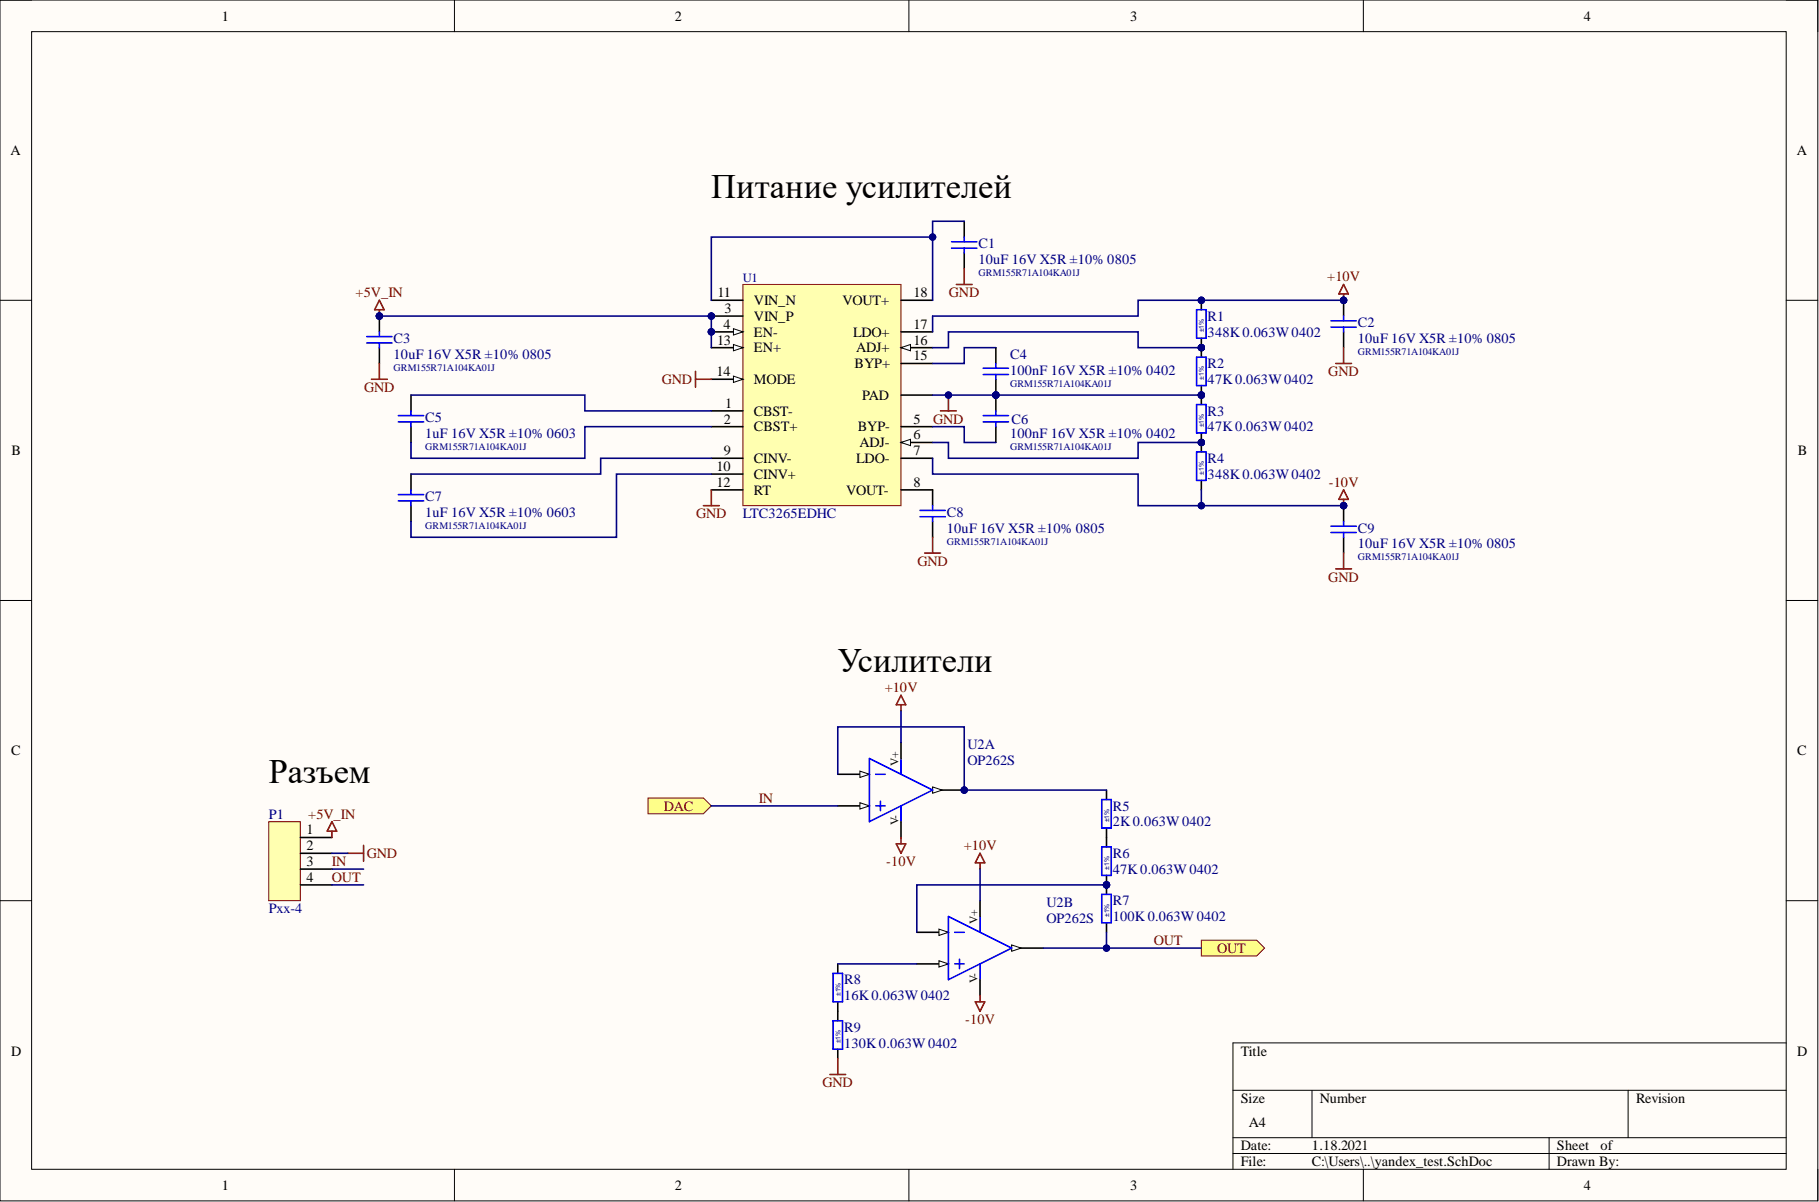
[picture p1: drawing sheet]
<svg xmlns="http://www.w3.org/2000/svg" width="292mm" height="193mm" viewBox="0 0 292 193" stroke-linecap="round" stroke-linejoin="round" font-family="sans-serif">
<defs><g id="words">
<g font-size="5.5">
<text x="114.2" y="31.8">Питание усилителей</text>
<text x="134.5" y="107.9">Усилители</text>
<text x="43.2" y="125.7">Разъем</text>
</g>
<g font-size="2.3">
<text x="35.6" y="3.3">1</text>
<text x="108.4" y="3.3">2</text>
<text x="181.5" y="3.3">3</text>
<text x="254.3" y="3.3">4</text>
<text x="1.7" y="24.9">A</text>
<text x="288.5" y="24.9">A</text>
<text x="115.2" y="47.7">11</text>
<text x="146.7" y="47.7">18</text>
<text x="116.2" y="52.8">4</text>
<text x="116.3" y="50.2">3</text>
<text x="121.1" y="51.5">VIN_P</text>
<text x="121.1" y="49">VIN_N</text>
<text x="135.3" y="49">VOUT+</text>
<text x="146.7" y="52.8">17</text>
<text x="115.2" y="55.3">13</text>
<text x="121.1" y="54">EN-</text>
<text x="121.1" y="56.6">EN+</text>
<text x="137" y="54">LDO+</text>
<text x="137.2" y="59.1">BYP+</text>
<text x="137.5" y="56.6">ADJ+</text>
<text x="146.7" y="57.8">15</text>
<text x="146.7" y="55.3">16</text>
<text x="115.1" y="60.4">14</text>
<text x="116.4" y="65.5">1</text>
<text x="121.1" y="61.6">MODE</text>
<text x="138.4" y="64.2">PAD</text>
<text x="116.3" y="68">2</text>
<text x="121.1" y="66.7">CBST-</text>
<text x="121.1" y="69.3">CBST+</text>
<text x="137.7" y="69.3">BYP-</text>
<text x="138" y="71.8">ADJ-</text>
<text x="146.7" y="68">5</text>
<text x="146.7" y="70.5">6</text>
<text x="1.9" y="73.1">B</text>
<text x="115.1" y="75.6">10</text>
<text x="116.3" y="73.1">9</text>
<text x="121.1" y="74.3">CINV-</text>
<text x="121.1" y="76.9">CINV+</text>
<text x="137.5" y="74.3">LDO-</text>
<text x="146.7" y="73.1">7</text>
<text x="288.7" y="73.1">B</text>
<text x="115.1" y="78.1">12</text>
<text x="121.1" y="79.4">RT</text>
<text x="135.9" y="79.4">VOUT-</text>
<text x="146.7" y="78.1">8</text>
<text x="1.8" y="121.3">C</text>
<text x="288.6" y="121.3">C</text>
<text x="49.2" y="133.9">1</text>
<text x="49.2" y="136.5">2</text>
<text x="49.2" y="139">3</text>
<text x="49.2" y="141.6">4</text>
<text x="1.8" y="169.5">D</text>
<text x="199.3" y="169.5">Title</text>
<text x="288.6" y="169.5">D</text>
<text x="199.3" y="177.1">Size</text>
<text x="212" y="177.1">Number</text>
<text x="262.7" y="177.1">Revision</text>
<text x="199.3" y="184.7">Date:</text>
<text x="200.5" y="180.9">A4</text>
<text x="210.7" y="184.7">1.18.2021</text>
<text x="250" y="184.7">Sheet</text>
<text x="257" y="184.7">of</text>
<text x="35.6" y="191">1</text>
<text x="108.4" y="191">2</text>
<text x="181.5" y="191">3</text>
<text x="199.3" y="187.2">File:</text>
<text x="210.7" y="187.2">C:\Users\..\yandex_test.SchDoc</text>
<text x="250" y="187.2">Drawn By:</text>
<text x="254.3" y="191">4</text>
</g>
<g font-size="2.3" fill="#000080">
<text x="157.1" y="39.8">C1</text>
<text x="157.1" y="42.4">10uF 16V X5R ±10% 0805</text>
<text x="193.9" y="51.5">R1</text>
<text x="218" y="52.5">C2</text>
<text x="63.2" y="55.1">C3</text>
<text x="63.2" y="57.6">10uF 16V X5R ±10% 0805</text>
<text x="162.2" y="57.6">C4</text>
<text x="193.9" y="54">348K0.063W0402</text>
<text x="193.9" y="59.1">R2</text>
<text x="218" y="55.1">10uF 16V X5R ±10% 0805</text>
<text x="162.2" y="60.1">100nF 16V X5R ±10% 0402</text>
<text x="193.9" y="61.6">47K0.063W0402</text>
<text x="68.3" y="67.7">C5</text>
<text x="68.3" y="70.3">1uF 16V X5R ±10% 0603</text>
<text x="162.2" y="70.3">100nF 16V X5R ±10% 0402</text>
<text x="162.5" y="68">C6</text>
<text x="193.9" y="66.7">R3</text>
<text x="193.9" y="69.3">47K0.063W0402</text>
<text x="193.9" y="74.3">R4</text>
<text x="193.9" y="76.9">348K0.063W0402</text>
<text x="68.3" y="80.4">C7</text>
<text x="68.3" y="83">1uF 16V X5R ±10% 0603</text>
<text x="119.3" y="83.2">LTC3265EDHC</text>
<text x="152" y="83">C8</text>
<text x="152" y="85.5">10uF 16V X5R ±10% 0805</text>
<text x="218" y="85.5">C9</text>
<text x="218" y="88">10uF 16V X5R ±10% 0805</text>
<text x="155.3" y="120.2">U2A</text>
<text x="155.3" y="122.8">OP262S</text>
<text x="43.2" y="131.4">P1</text>
<text x="178.7" y="130.1">R5</text>
<text x="178.7" y="132.7">2K0.063W0402</text>
<text x="178.7" y="137.7">R6</text>
<text x="178.7" y="140.3">47K0.063W0402</text>
<text x="43.2" y="146.6">Pxx-4</text>
<text x="168" y="145.6">U2B</text>
<text x="168" y="148.1">OP262S</text>
<text x="178.7" y="145.4">R7</text>
<text x="178.7" y="147.9">100K0.063W0402</text>
<text x="135.5" y="158">R8</text>
<text x="135.5" y="160.6">16K0.063W0402</text>
<text x="135.5" y="165.7">R9</text>
<text x="135.5" y="168.2">130K0.063W0402</text>
</g>
<g font-size="2.3" fill="#800000">
<text x="57.1" y="47.7">+5V_IN</text>
<text x="152.4" y="47.7">GND</text>
<text x="213.1" y="45.2">+10V</text>
<text x="58.5" y="62.9">GND</text>
<text x="106.3" y="61.6">GND</text>
<text x="213.3" y="60.4">GND</text>
<text x="149.8" y="68">GND</text>
<text x="111.8" y="83.2">GND</text>
<text x="213.4" y="78.1">-10V</text>
<text x="147.3" y="90.8">GND</text>
<text x="213.3" y="93.4">GND</text>
<text x="142.1" y="111.1">+10V</text>
<text x="49.5" y="131.4">+5V_IN</text>
<text x="106.6" y="130.1">DAC</text>
<text x="121.8" y="128.9">IN</text>
<text x="58.9" y="137.7">GND</text>
<text x="154.8" y="136.5">+10V</text>
<text x="53.3" y="139">IN</text>
<text x="53.3" y="141.6">OUT</text>
<text x="142.3" y="139">-10V</text>
<text x="185.3" y="151.7">OUT</text>
<text x="195.5" y="153">OUT</text>
<text x="155" y="164.4">-10V</text>
<text x="132.1" y="174.5">GND</text>
</g>
<text font-size="2" fill="#000080" x="119.3" y="45.2">U1</text>
<g font-size="1.9">
<text x="144.3" y="123" transform="rotate(-90 144.3 123)">V+</text>
<text x="144.3" y="132.5" transform="rotate(-90 144.3 132.5)">V-</text>
<text x="157" y="148.4" transform="rotate(-90 157 148.4)">V+</text>
<text x="157" y="157.9" transform="rotate(-90 157 157.9)">V-</text>
</g>
<g font-size="1.6" fill="#000080">
<text x="157.1" y="44.3">GRM155R71A104KA01J</text>
<text x="63.2" y="59.5">GRM155R71A104KA01J</text>
<text x="218" y="57">GRM155R71A104KA01J</text>
<text x="162.2" y="62.1">GRM155R71A104KA01J</text>
<text x="68.3" y="72.2">GRM155R71A104KA01J</text>
<text x="162.2" y="72.2">GRM155R71A104KA01J</text>
<text x="68.3" y="84.9">GRM155R71A104KA01J</text>
<text x="152" y="87.4">GRM155R71A104KA01J</text>
<text x="218" y="90">GRM155R71A104KA01J</text>
</g>
<g font-size="1.1" fill="#000080">
<text x="193.3" y="53.4" transform="rotate(-90 193.3 53.4)">±1%</text>
<text x="193.3" y="61" transform="rotate(-90 193.3 61)">±1%</text>
<text x="193.3" y="68.6" transform="rotate(-90 193.3 68.6)">±1%</text>
<text x="193.3" y="76.2" transform="rotate(-90 193.3 76.2)">±1%</text>
<text x="178.1" y="132" transform="rotate(-90 178.1 132)">±1%</text>
<text x="178.1" y="139.6" transform="rotate(-90 178.1 139.6)">±1%</text>
<text x="178.1" y="147.2" transform="rotate(-90 178.1 147.2)">±1%</text>
<text x="135" y="159.9" transform="rotate(-90 135 159.9)">±1%</text>
<text x="135" y="167.5" transform="rotate(-90 135 167.5)">±1%</text>
</g>
</g></defs>
<path d="M0 0h291.9v192.8h-291.9z" fill-rule="evenodd" fill="#fffcf8"/>
<path d="M0 0h291.9v192.8h-291.9z" fill="none" stroke="#000" stroke-width=".16"/>
<path d="M5.1 5.1h281.7v182.6h-281.7z" fill-rule="evenodd" fill="#fffcf8"/>
<g fill="none" stroke="#000" stroke-width=".16">
<path d="M0 0h5.1M5.1 5.1h281.7v182.6h-281.7zM73 0v5.1M146 0v5.1M218.9 0v5.1M286.8 0h5.1v5.1M0 48.2h5.1M286.8 48.2h5.1M0 96.4h5.1M286.8 96.4h5.1M0 144.6h5.1M286.8 144.6h5.1"/>
<path d="M198 175h88.8M210.7 175v7.6M261.4 175v7.6M286.8 167.4h-88.8v20.3M73 187.7v5.1M146 187.7v5.1M198 182.6h88.8M198 185.2h88.8M218.9 187.7v5.1M248.8 182.6v5.1M291.9 187.7v5.1"/>
</g>
<circle cx="154.8" cy="126.8" r=".51" fill="#000080"/>
<circle cx="154.8" cy="126.8" r=".51" fill="none" stroke="#000080" stroke-width=".16"/>
<path d="M134.5 124.3h5.1" fill="none" stroke="#000" stroke-width=".25"/>
<path d="M138.1 123.8l1.5 .5-1.5 .5z" fill="#f8fcff"/>
<path d="M138.1 123.8l1.5 .5-1.5 .5z" fill="none" stroke="#000" stroke-width=".16"/>
<path d="M134.5 129.4h5.1" fill="none" stroke="#000" stroke-width=".25"/>
<path d="M138.1 128.9l1.5 .5-1.5 .5z" fill="#f8fcff"/>
<path d="M138.1 128.9l1.5 .5-1.5 .5z" fill="none" stroke="#000" stroke-width=".16"/>
<path d="M149.8 126.8h5" fill="none" stroke="#000" stroke-width=".25"/>
<path d="M149.8 126.3l1.5 .5-1.5 .5z" fill="#f8fcff"/>
<path d="M149.8 126.3l1.5 .5-1.5 .5z" fill="none" stroke="#000" stroke-width=".16"/>
<circle cx="154.8" cy="126.8" r=".51" fill="#000080"/>
<circle cx="154.8" cy="126.8" r=".51" fill="none" stroke="#000080" stroke-width=".16"/>
<path d="M139.6 121.8l10.2 5-10.2 5.1zM140.6 124.3h1.5M140.6 129.4h1.5M141.4 128.6v1.5M144.7 121.8v2.5M144.7 129.4v2.5M176.9 128.4h1.5v4.5h-1.5z" fill="none" stroke="#00f" stroke-width=".25"/>
<path d="M144.7 119.2v2.6M144.7 131.9v2.6M177.7 126.8v1.6M177.7 132.9v1.6M147.2 149.7h5.1" fill="none" stroke="#000" stroke-width=".25"/>
<path d="M150.8 149.2l1.5 .5-1.5 .5z" fill="#f8fcff"/>
<path d="M150.8 149.2l1.5 .5-1.5 .5z" fill="none" stroke="#000" stroke-width=".16"/>
<path d="M147.2 154.7h5.1" fill="none" stroke="#000" stroke-width=".25"/>
<path d="M150.8 154.2l1.5 .5-1.5 .6z" fill="#f8fcff"/>
<path d="M150.8 154.2l1.5 .5-1.5 .6z" fill="none" stroke="#000" stroke-width=".16"/>
<path d="M162.5 152.2h5" fill="none" stroke="#000" stroke-width=".25"/>
<path d="M162.5 151.7l1.5 .5-1.5 .5z" fill="#f8fcff"/>
<path d="M162.5 151.7l1.5 .5-1.5 .5z" fill="none" stroke="#000" stroke-width=".16"/>
<path d="M152.3 147.1l10.2 5.1-10.2 5.1zM153.3 149.7h1.5M153.3 154.7h1.5M154.1 154v1.5M157.4 147.1v2.6M157.4 154.7v2.6" fill="none" stroke="#00f" stroke-width=".25"/>
<path d="M157.4 144.6v2.5M157.4 157.3v2.5" fill="none" stroke="#000" stroke-width=".25"/>
<path d="M192.9 150.9h8.9l1.3 1.3-1.3 1.3h-8.9z" fill-rule="evenodd" fill="#ffff80"/>
<path d="M192.9 150.9h8.9l1.3 1.3-1.3 1.3h-8.9z" fill="none" stroke="#800000" stroke-width=".16"/>
<circle cx="177.7" cy="142.1" r=".51" fill="#000080"/>
<circle cx="177.7" cy="142.1" r=".51" fill="none" stroke="#000080" stroke-width=".16"/>
<path d="M177.7 140.5v1.6" fill="none" stroke="#000" stroke-width=".25"/>
<circle cx="177.7" cy="142.1" r=".51" fill="#000080"/>
<circle cx="177.7" cy="142.1" r=".51" fill="none" stroke="#000080" stroke-width=".16"/>
<path d="M177.7 134.5v1.5" fill="none" stroke="#000" stroke-width=".25"/>
<path d="M176.9 136h1.5v4.5h-1.5z" fill="none" stroke="#00f" stroke-width=".25"/>
<circle cx="177.7" cy="142.1" r=".51" fill="#000080"/>
<circle cx="177.7" cy="142.1" r=".51" fill="none" stroke="#000080" stroke-width=".16"/>
<path d="M177.7 142.1v1.5M177.7 148.1v1.6" fill="none" stroke="#000" stroke-width=".25"/>
<circle cx="177.7" cy="142.1" r=".51" fill="#000080"/>
<circle cx="177.7" cy="142.1" r=".51" fill="none" stroke="#000080" stroke-width=".16"/>
<path d="M176.9 143.6h1.5v4.5h-1.5z" fill="none" stroke="#00f" stroke-width=".25"/>
<path d="M104.1 128.1h8.9l1.2 1.3-1.2 1.2h-8.9z" fill-rule="evenodd" fill="#ffff80"/>
<path d="M104.1 128.1h8.9l1.2 1.3-1.2 1.2h-8.9z" fill="none" stroke="#800000" stroke-width=".16"/>
<path d="M134.5 154.7v1.6M134.5 160.8v3.1M134.5 168.4v1.6" fill="none" stroke="#000" stroke-width=".25"/>
<path d="M133.8 156.3h1.5v4.5h-1.5zM133.8 163.9h1.5v4.5h-1.5z" fill="none" stroke="#00f" stroke-width=".25"/>
<path d="M144.7 111.6l.7 1.5h-1.5zM144.7 113.1v1.1M143.9 135.5h1.5l-.7 1.5zM144.7 134.5v1M157.4 137l.7 1.5h-1.5zM157.4 138.5v1M157.4 159.8v1M133.3 172.5h2.5M134.5 170v2.5M156.6 160.8h1.5l-.7 1.6z" fill="none" stroke="#800000" stroke-width=".25"/>
<circle cx="114.2" cy="50.7" r=".51" fill="#000080"/>
<circle cx="114.2" cy="50.7" r=".51" fill="none" stroke="#000080" stroke-width=".16"/>
<circle cx="114.2" cy="53.3" r=".51" fill="#000080"/>
<circle cx="114.2" cy="53.3" r=".51" fill="none" stroke="#000080" stroke-width=".16"/>
<path d="M119.3 45.7h25.4v35.5h-25.4z" fill-rule="evenodd" fill="#ffffb0"/>
<path d="M119.3 45.7h25.4v35.5h-25.4z" fill="none" stroke="#800000" stroke-width=".16"/>
<path d="M114.2 50.7h5.1M114.2 66h5.1M114.2 68.5h5.1" fill="none" stroke="#000" stroke-width=".25"/>
<circle cx="114.2" cy="50.7" r=".51" fill="#000080"/>
<circle cx="114.2" cy="50.7" r=".51" fill="none" stroke="#000080" stroke-width=".16"/>
<path d="M114.2 53.3h5.1" fill="none" stroke="#000" stroke-width=".25"/>
<path d="M117.8 52.8l1.5 .5-1.5 .5z" fill="#f8fcff"/>
<path d="M117.8 52.8l1.5 .5-1.5 .5z" fill="none" stroke="#000" stroke-width=".16"/>
<circle cx="114.2" cy="53.3" r=".51" fill="#000080"/>
<circle cx="114.2" cy="53.3" r=".51" fill="none" stroke="#000080" stroke-width=".16"/>
<path d="M144.7 68.5h5.1M144.7 71h5.1" fill="none" stroke="#000" stroke-width=".25"/>
<path d="M144.7 71l1.5-.5v1z" fill="#f8fcff"/>
<path d="M144.7 71l1.5-.5v1z" fill="none" stroke="#000" stroke-width=".16"/>
<path d="M114.2 48.2h5.1M114.2 55.8h5.1M114.2 73.6h5.1M114.2 78.6h5.1M114.2 76.1h5.1M144.7 73.6h5.1M144.7 78.6h5.1" fill="none" stroke="#000" stroke-width=".25"/>
<path d="M117.8 55.3l1.5 .5-1.5 .5z" fill="#f8fcff"/>
<path d="M117.8 55.3l1.5 .5-1.5 .5z" fill="none" stroke="#000" stroke-width=".16"/>
<path d="M114.2 60.9h5.1" fill="none" stroke="#000" stroke-width=".25"/>
<path d="M117.8 60.4l1.5 .5-1.5 .5z" fill="#f8fcff"/>
<path d="M117.8 60.4l1.5 .5-1.5 .5z" fill="none" stroke="#000" stroke-width=".16"/>
<path d="M144.7 58.4h5.1M144.7 55.8h5.1" fill="none" stroke="#000" stroke-width=".25"/>
<path d="M144.7 55.8l1.5-.5v1z" fill="#f8fcff"/>
<path d="M144.7 55.8l1.5-.5v1z" fill="none" stroke="#000" stroke-width=".16"/>
<path d="M144.7 53.3h5.1M144.7 48.2h5.1M144.7 63.4h5.1" fill="none" stroke="#000" stroke-width=".25"/>
<path d="M215.8 45.7l.7 1.5h-1.5zM215.8 47.2v1" fill="none" stroke="#800000" stroke-width=".25"/>
<circle cx="215.8" cy="48.2" r=".51" fill="#000080"/>
<circle cx="215.8" cy="48.2" r=".51" fill="none" stroke="#000080" stroke-width=".16"/>
<path d="M215.8 78.6l.7 1.6h-1.5zM215.8 80.2v1" fill="none" stroke="#800000" stroke-width=".25"/>
<circle cx="215.8" cy="81.2" r=".51" fill="#000080"/>
<circle cx="215.8" cy="81.2" r=".51" fill="none" stroke="#000080" stroke-width=".16"/>
<path d="M149.8 78.6v2.6M149.8 83.7v2.6" fill="none" stroke="#000" stroke-width=".25"/>
<path d="M147.7 83h4.1M147.7 81.9h4.1M149.8 81.2v.7M149.8 83v.7" fill="none" stroke="#00f" stroke-width=".25"/>
<circle cx="215.8" cy="81.2" r=".51" fill="#000080"/>
<circle cx="215.8" cy="81.2" r=".51" fill="none" stroke="#000080" stroke-width=".16"/>
<path d="M215.8 81.2v2.5" fill="none" stroke="#000" stroke-width=".25"/>
<circle cx="215.8" cy="81.2" r=".51" fill="#000080"/>
<circle cx="215.8" cy="81.2" r=".51" fill="none" stroke="#000080" stroke-width=".16"/>
<path d="M215.8 86.3v2.5" fill="none" stroke="#000" stroke-width=".25"/>
<path d="M213.7 85.5h4.1M213.7 84.5h4.1M215.8 83.7v.8M215.8 85.5v.8" fill="none" stroke="#00f" stroke-width=".25"/>
<circle cx="215.8" cy="48.2" r=".51" fill="#000080"/>
<circle cx="215.8" cy="48.2" r=".51" fill="none" stroke="#000080" stroke-width=".16"/>
<path d="M215.8 48.2v2.5" fill="none" stroke="#000" stroke-width=".25"/>
<circle cx="215.8" cy="48.2" r=".51" fill="#000080"/>
<circle cx="215.8" cy="48.2" r=".51" fill="none" stroke="#000080" stroke-width=".16"/>
<path d="M215.8 53.3v2.5" fill="none" stroke="#000" stroke-width=".25"/>
<path d="M213.7 52.5h4.1M213.7 51.5h4.1M215.8 50.7v.8M215.8 52.5v.8" fill="none" stroke="#00f" stroke-width=".25"/>
<path d="M214.5 58.4h2.5M215.8 55.8v2.6M148.5 88.8h2.5M149.8 86.3v2.5M214.5 91.3h2.5M215.8 88.8v2.5" fill="none" stroke="#800000" stroke-width=".25"/>
<circle cx="60.9" cy="50.7" r=".51" fill="#000080"/>
<circle cx="60.9" cy="50.7" r=".51" fill="none" stroke="#000080" stroke-width=".16"/>
<path d="M60.9 50.7v2.6" fill="none" stroke="#000" stroke-width=".25"/>
<circle cx="60.9" cy="50.7" r=".51" fill="#000080"/>
<circle cx="60.9" cy="50.7" r=".51" fill="none" stroke="#000080" stroke-width=".16"/>
<path d="M154.8 35.5v2.6M60.9 55.8v2.6M154.8 40.6v2.5M66 63.4v2.6M66 68.5v2.5M66 76.1v2.5M66 81.2v2.5" fill="none" stroke="#000" stroke-width=".25"/>
<g fill="none" stroke="#00f" stroke-width=".25">
<path d="M152.8 39.8h4.1M152.8 38.8h4.1M154.8 38.1v.7M154.8 39.8v.8M58.9 55.1h4.1M58.9 54h4.1M60.9 53.3v.7M60.9 55.1v.7M64 67.7h4M64 66.7h4M64 79.4h4M66 66v.7"/>
<path d="M66 67.7v.8M66 78.6v.8M64 80.4h4M66 80.4v.8"/>
</g>
<path d="M60.9 58.4v2.5M111.7 59.6v2.6M153.6 45.7h2.5M154.8 43.1v2.6M59.7 60.9h2.5M111.7 60.9h2.5M114.2 78.6v2.6M113 81.2h2.5" fill="none" stroke="#800000" stroke-width=".25"/>
<circle cx="159.9" cy="63.4" r=".51" fill="#000080"/>
<circle cx="159.9" cy="63.4" r=".51" fill="none" stroke="#000080" stroke-width=".16"/>
<path d="M159.9 55.8v2.6M159.9 60.9v2.5" fill="none" stroke="#000" stroke-width=".25"/>
<circle cx="159.9" cy="63.4" r=".51" fill="#000080"/>
<circle cx="159.9" cy="63.4" r=".51" fill="none" stroke="#000080" stroke-width=".16"/>
<path d="M157.9 59.1h4M159.9 58.4v.7M157.9 60.1h4M159.9 60.1v.8" fill="none" stroke="#00f" stroke-width=".25"/>
<circle cx="159.9" cy="63.4" r=".51" fill="#000080"/>
<circle cx="159.9" cy="63.4" r=".51" fill="none" stroke="#000080" stroke-width=".16"/>
<path d="M159.9 63.4v2.6" fill="none" stroke="#000" stroke-width=".25"/>
<circle cx="159.9" cy="63.4" r=".51" fill="#000080"/>
<circle cx="159.9" cy="63.4" r=".51" fill="none" stroke="#000080" stroke-width=".16"/>
<path d="M159.9 68.5v2.5" fill="none" stroke="#000" stroke-width=".25"/>
<path d="M157.9 67.7h4M157.9 66.7h4M159.9 66v.7M159.9 67.7v.8" fill="none" stroke="#00f" stroke-width=".25"/>
<path d="M151 66h2.6M152.3 63.4v2.6" fill="none" stroke="#800000" stroke-width=".25"/>
<circle cx="152.3" cy="63.4" r=".51" fill="#000080"/>
<circle cx="152.3" cy="63.4" r=".51" fill="none" stroke="#000080" stroke-width=".16"/>
<circle cx="192.9" cy="55.8" r=".51" fill="#000080"/>
<circle cx="192.9" cy="55.8" r=".51" fill="none" stroke="#000080" stroke-width=".16"/>
<circle cx="192.9" cy="48.2" r=".51" fill="#000080"/>
<circle cx="192.9" cy="48.2" r=".51" fill="none" stroke="#000080" stroke-width=".16"/>
<path d="M192.9 54.3v1.5" fill="none" stroke="#000" stroke-width=".25"/>
<circle cx="192.9" cy="55.8" r=".51" fill="#000080"/>
<circle cx="192.9" cy="55.8" r=".51" fill="none" stroke="#000080" stroke-width=".16"/>
<path d="M192.9 48.2v1.5" fill="none" stroke="#000" stroke-width=".25"/>
<circle cx="192.9" cy="48.2" r=".51" fill="#000080"/>
<circle cx="192.9" cy="48.2" r=".51" fill="none" stroke="#000080" stroke-width=".16"/>
<path d="M192.2 49.7h1.5v4.6h-1.5z" fill="none" stroke="#00f" stroke-width=".25"/>
<circle cx="192.9" cy="63.4" r=".51" fill="#000080"/>
<circle cx="192.9" cy="63.4" r=".51" fill="none" stroke="#000080" stroke-width=".16"/>
<circle cx="192.9" cy="55.8" r=".51" fill="#000080"/>
<circle cx="192.9" cy="55.8" r=".51" fill="none" stroke="#000080" stroke-width=".16"/>
<path d="M192.9 61.9v1.5" fill="none" stroke="#000" stroke-width=".25"/>
<circle cx="192.9" cy="63.4" r=".51" fill="#000080"/>
<circle cx="192.9" cy="63.4" r=".51" fill="none" stroke="#000080" stroke-width=".16"/>
<path d="M192.9 55.8v1.5" fill="none" stroke="#000" stroke-width=".25"/>
<circle cx="192.9" cy="55.8" r=".51" fill="#000080"/>
<circle cx="192.9" cy="55.8" r=".51" fill="none" stroke="#000080" stroke-width=".16"/>
<path d="M192.2 57.3h1.5v4.6h-1.5z" fill="none" stroke="#00f" stroke-width=".25"/>
<circle cx="192.9" cy="71" r=".51" fill="#000080"/>
<circle cx="192.9" cy="71" r=".51" fill="none" stroke="#000080" stroke-width=".16"/>
<circle cx="192.9" cy="63.4" r=".51" fill="#000080"/>
<circle cx="192.9" cy="63.4" r=".51" fill="none" stroke="#000080" stroke-width=".16"/>
<path d="M192.9 69.5v1.5" fill="none" stroke="#000" stroke-width=".25"/>
<circle cx="192.9" cy="71" r=".51" fill="#000080"/>
<circle cx="192.9" cy="71" r=".51" fill="none" stroke="#000080" stroke-width=".16"/>
<path d="M192.9 63.4v1.5" fill="none" stroke="#000" stroke-width=".25"/>
<circle cx="192.9" cy="63.4" r=".51" fill="#000080"/>
<circle cx="192.9" cy="63.4" r=".51" fill="none" stroke="#000080" stroke-width=".16"/>
<path d="M192.2 64.9h1.5v4.6h-1.5z" fill="none" stroke="#00f" stroke-width=".25"/>
<circle cx="192.9" cy="71" r=".51" fill="#000080"/>
<circle cx="192.9" cy="71" r=".51" fill="none" stroke="#000080" stroke-width=".16"/>
<path d="M192.9 71v1.6M192.9 77.1v1.5" fill="none" stroke="#000" stroke-width=".25"/>
<circle cx="192.9" cy="71" r=".51" fill="#000080"/>
<circle cx="192.9" cy="71" r=".51" fill="none" stroke="#000080" stroke-width=".16"/>
<path d="M192.2 72.6h1.5v4.5h-1.5z" fill="none" stroke="#00f" stroke-width=".25"/>
<path d="M60.9 48.2l.8 1.5h-1.5zM60.9 49.7v1" fill="none" stroke="#800000" stroke-width=".25"/>
<circle cx="60.9" cy="50.7" r=".51" fill="#000080"/>
<circle cx="60.9" cy="50.7" r=".51" fill="none" stroke="#000080" stroke-width=".16"/>
<path d="M43.2 131.9h5v12.7h-5z" fill-rule="evenodd" fill="#ffffb0"/>
<path d="M43.2 131.9h5v12.7h-5z" fill="none" stroke="#800000" stroke-width=".16"/>
<path d="M48.2 134.5h5.1M48.2 137h5.1M48.2 139.5h5.1M48.2 142.1h5.1" fill="none" stroke="#000" stroke-width=".25"/>
<path d="M53.3 131.9l.8 1.5h-1.6zM53.3 133.4v1.1M55.8 137h2.6M58.4 135.7v2.6" fill="none" stroke="#800000" stroke-width=".25"/>
<path d="M60.9 50.7h53.3v5.1M149.8 50.7v2.6M53.3 139.5h5.1M53.3 137h2.5M53.3 142.1h5.1" fill="none" stroke="#000080" stroke-width=".25"/>
<circle cx="114.2" cy="53.3" r=".51" fill="#000080"/>
<circle cx="114.2" cy="53.3" r=".51" fill="none" stroke="#000080" stroke-width=".16"/>
<circle cx="114.2" cy="50.7" r=".51" fill="#000080"/>
<circle cx="114.2" cy="50.7" r=".51" fill="none" stroke="#000080" stroke-width=".16"/>
<circle cx="60.9" cy="50.7" r=".51" fill="#000080"/>
<circle cx="60.9" cy="50.7" r=".51" fill="none" stroke="#000080" stroke-width=".16"/>
<path d="M149.8 38.1h-35.6v10.1M66 63.4h27.9v2.6h20.3M114.2 76.1h-15.2v10.2h-33v-2.6M114.2 73.6h-17.7v2.5h-30.5M114.2 68.5h-20.3v5.1h-27.9v-2.6M114.2 129.4h20.3" fill="none" stroke="#000080" stroke-width=".25"/>
<circle cx="149.8" cy="38.1" r=".51" fill="#000080"/>
<circle cx="149.8" cy="38.1" r=".51" fill="none" stroke="#000080" stroke-width=".16"/>
<path d="M134.5 124.3v-7.6h20.3v10.1h22.9M134.5 154.7h12.7" fill="none" stroke="#000080" stroke-width=".25"/>
<circle cx="154.8" cy="126.8" r=".51" fill="#000080"/>
<circle cx="154.8" cy="126.8" r=".51" fill="none" stroke="#000080" stroke-width=".16"/>
<path d="M177.7 142.1h-30.5v7.6" fill="none" stroke="#000080" stroke-width=".25"/>
<circle cx="177.7" cy="142.1" r=".51" fill="#000080"/>
<circle cx="177.7" cy="142.1" r=".51" fill="none" stroke="#000080" stroke-width=".16"/>
<path d="M149.8 73.6v2.5h33v5.1h33" fill="none" stroke="#000080" stroke-width=".25"/>
<circle cx="215.8" cy="81.2" r=".51" fill="#000080"/>
<circle cx="215.8" cy="81.2" r=".51" fill="none" stroke="#000080" stroke-width=".16"/>
<circle cx="192.9" cy="81.2" r=".51" fill="#000080"/>
<circle cx="192.9" cy="81.2" r=".51" fill="none" stroke="#000080" stroke-width=".16"/>
<path d="M149.8 68.5h5v2.5h5.1M149.8 63.4h10.1" fill="none" stroke="#000080" stroke-width=".25"/>
<circle cx="152.3" cy="63.4" r=".51" fill="#000080"/>
<circle cx="152.3" cy="63.4" r=".51" fill="none" stroke="#000080" stroke-width=".16"/>
<circle cx="159.9" cy="63.4" r=".51" fill="#000080"/>
<circle cx="159.9" cy="63.4" r=".51" fill="none" stroke="#000080" stroke-width=".16"/>
<path d="M159.9 55.8h-5.1v2.6h-5M215.8 48.2h-33v2.5h-33" fill="none" stroke="#000080" stroke-width=".25"/>
<circle cx="215.8" cy="48.2" r=".51" fill="#000080"/>
<circle cx="215.8" cy="48.2" r=".51" fill="none" stroke="#000080" stroke-width=".16"/>
<circle cx="192.9" cy="48.2" r=".51" fill="#000080"/>
<circle cx="192.9" cy="48.2" r=".51" fill="none" stroke="#000080" stroke-width=".16"/>
<path d="M154.8 35.5h-5v12.7" fill="none" stroke="#000080" stroke-width=".25"/>
<circle cx="149.8" cy="38.1" r=".51" fill="#000080"/>
<circle cx="149.8" cy="38.1" r=".51" fill="none" stroke="#000080" stroke-width=".16"/>
<path d="M159.9 63.4h33" fill="none" stroke="#000080" stroke-width=".25"/>
<circle cx="159.9" cy="63.4" r=".51" fill="#000080"/>
<circle cx="159.9" cy="63.4" r=".51" fill="none" stroke="#000080" stroke-width=".16"/>
<circle cx="192.9" cy="63.4" r=".51" fill="#000080"/>
<circle cx="192.9" cy="63.4" r=".51" fill="none" stroke="#000080" stroke-width=".16"/>
<path d="M177.7 149.7v2.5h-10.2" fill="none" stroke="#000080" stroke-width=".25"/>
<circle cx="177.7" cy="152.2" r=".51" fill="#000080"/>
<circle cx="177.7" cy="152.2" r=".51" fill="none" stroke="#000080" stroke-width=".16"/>
<path d="M177.7 152.2h15.2" fill="none" stroke="#000080" stroke-width=".25"/>
<circle cx="177.7" cy="152.2" r=".51" fill="#000080"/>
<circle cx="177.7" cy="152.2" r=".51" fill="none" stroke="#000080" stroke-width=".16"/>
<path d="M192.9 78.6v2.6M144.7 114.2v5M157.4 139.5v5.1" fill="none" stroke="#000080" stroke-width=".25"/>
<circle cx="192.9" cy="81.2" r=".51" fill="#000080"/>
<circle cx="192.9" cy="81.2" r=".51" fill="none" stroke="#000080" stroke-width=".16"/>
<path d="M149.8 55.8h2.5v-2.5h30.5v2.5h10.1" fill="none" stroke="#000080" stroke-width=".25"/>
<circle cx="192.9" cy="55.8" r=".51" fill="#000080"/>
<circle cx="192.9" cy="55.8" r=".51" fill="none" stroke="#000080" stroke-width=".16"/>
<path d="M149.8 71h2.5v2.6h30.5v-2.6h10.1" fill="none" stroke="#000080" stroke-width=".25"/>
<circle cx="192.9" cy="71" r=".51" fill="#000080"/>
<circle cx="192.9" cy="71" r=".51" fill="none" stroke="#000080" stroke-width=".16"/>
<use href="#words"/>
</svg>
